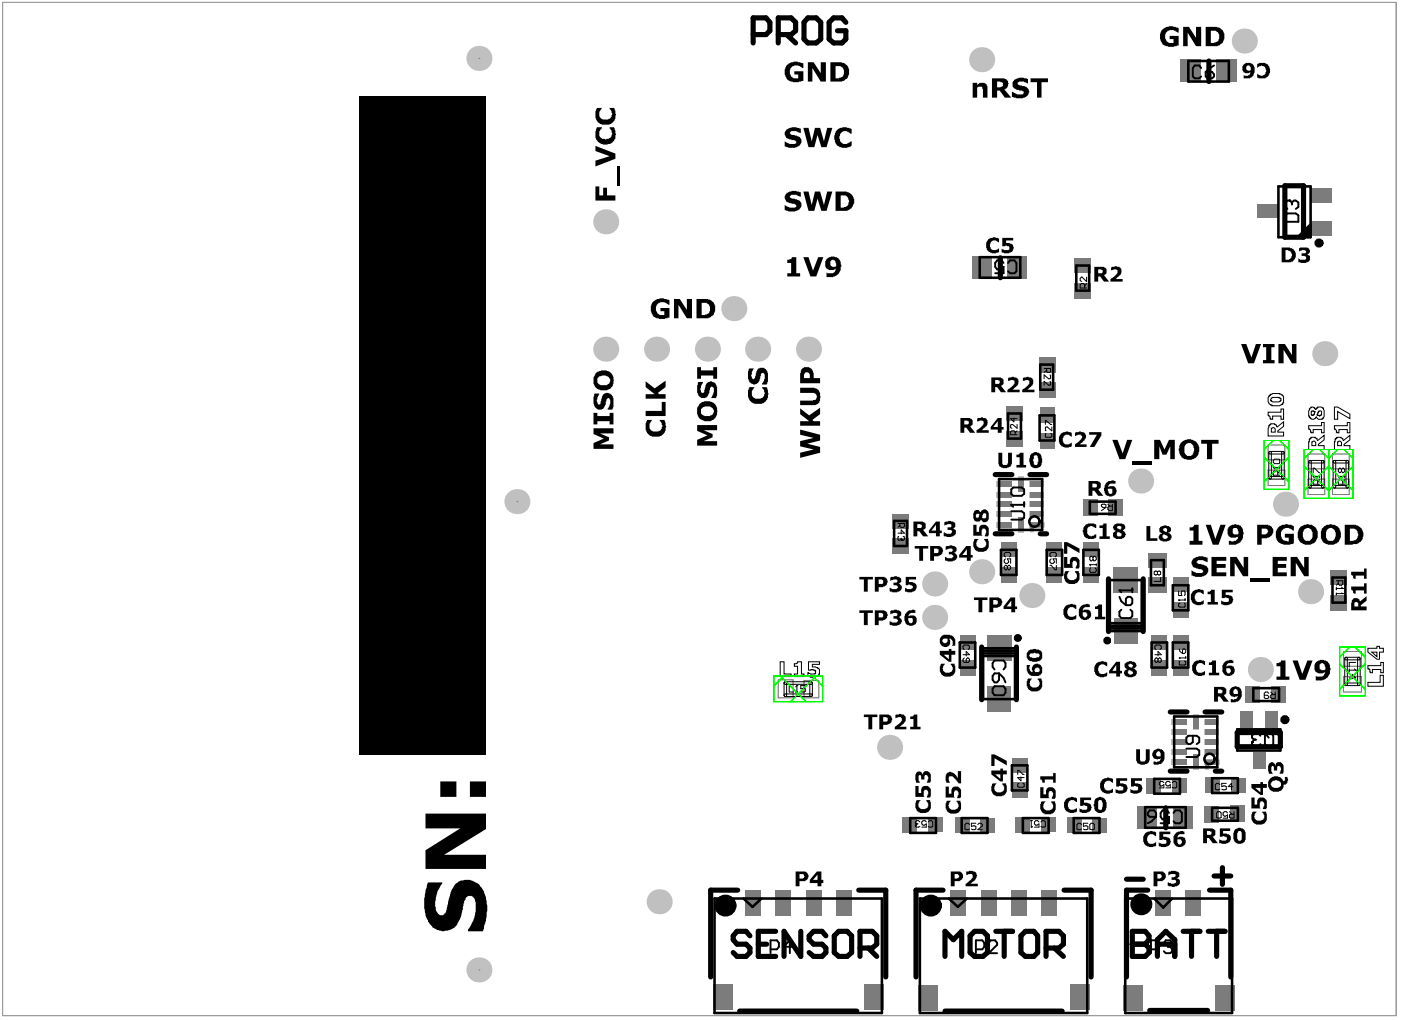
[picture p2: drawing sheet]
<svg xmlns="http://www.w3.org/2000/svg" width="92mm" height="67mm" viewBox="0 0 92 67" stroke-linecap="round" stroke-linejoin="round" font-family="sans-serif">
<g fill="#c0c0c0">
<path d="M79.2 49.9h1v.4h-.7v.3h-.3z"/>
<path d="M67.7 34.3h1v.4h-.8v.3h-.2z"/>
</g>
<path d="M86 29.8h1.1v1h-1.1zM88.3 42.8h1.2v1h-1.2zM88.3 44.5h1.2v1h-1.2z" fill="none" stroke="#c0c0c0" stroke-width=".07"/>
<g fill="#c0c0c0">
<path d="M82.3 49.4h.9v1.1h-.9z" fill-rule="evenodd"/>
<path d="M83.2 46.7h.8v1.1h-.8z" fill-rule="evenodd"/>
<path d="M81.5 46.7h.8v1.1h-.8z" fill-rule="evenodd"/>
<path d="M82.7 13.4h1.4v.9h-1.4z" fill-rule="evenodd"/>
<path d="M79.2 53h.9v1.1h-.9z" fill-rule="evenodd"/>
<path d="M79.2 49.9h.9v.4h-.9z" fill-rule="evenodd"/>
<path d="M79.2 49.2h.9v.4h-.9z" fill-rule="evenodd"/>
<path d="M78.4 49.6h.4v1h-.4z" fill-rule="evenodd"/>
<path d="M79.2 51.1h1v1h-1z" fill-rule="evenodd"/>
<path d="M79.2 48.6h.9v.3h-.9z" fill-rule="evenodd"/>
<path d="M79.2 47.9h.9v.4h-.9z" fill-rule="evenodd"/>
<path d="M79.2 47.3h.9v.3h-.9z" fill-rule="evenodd"/>
<path d="M78.4 46.9h.4v1h-.4z" fill-rule="evenodd"/>
<path d="M74.8 53h1.3v1.5h-1.3z" fill-rule="evenodd"/>
<path d="M75.3 51.1h1v1.1h-1z" fill-rule="evenodd"/>
<path d="M75.7 43.4h1v1h-1z" fill-rule="evenodd"/>
<path d="M75.5 36.3h1.2v1h-1.2z" fill-rule="evenodd"/>
<path d="M71.8 53.8h1v.9h-1z" fill-rule="evenodd"/>
<path d="M71.2 35.6h1v1h-1z" fill-rule="evenodd"/>
<path d="M71.2 37.3h1v1h-1z" fill-rule="evenodd"/>
<path d="M71.2 32.8h.9v1.1h-.9z" fill-rule="evenodd"/>
<path d="M72.9 32.8h.9v1.1h-.9z" fill-rule="evenodd"/>
<path d="M68.4 53.7h1v1h-1z" fill-rule="evenodd"/>
<path d="M68.8 35.6h1v1h-1z" fill-rule="evenodd"/>
<path d="M68.8 37.3h1v1h-1z" fill-rule="evenodd"/>
<path d="M67.6 34.3h1v.4h-1z" fill-rule="evenodd"/>
<path d="M67.6 33.6h1v.4h-1z" fill-rule="evenodd"/>
<path d="M67.6 33h1v.3h-1z" fill-rule="evenodd"/>
<path d="M67.6 32.3h1v.4h-1z" fill-rule="evenodd"/>
<path d="M67.6 31.7h1v.3h-1z" fill-rule="evenodd"/>
<path d="M68.3 26.8h1v1h-1z" fill-rule="evenodd"/>
<path d="M68.3 23.5h1v1h-1z" fill-rule="evenodd"/>
<path d="M64.4 53.8h1v.9h-1z" fill-rule="evenodd"/>
<path d="M65.8 35.6h1v1h-1z" fill-rule="evenodd"/>
<path d="M65.8 37.3h1v1h-1z" fill-rule="evenodd"/>
<path d="M65.5 32.3h1v.4h-1z" fill-rule="evenodd"/>
<path d="M65.5 33h1v.3h-1z" fill-rule="evenodd"/>
<path d="M65.5 33.6h1v.4h-1z" fill-rule="evenodd"/>
<path d="M65.5 34.3h1v.4h-1z" fill-rule="evenodd"/>
<path d="M65.5 31.7h1v.3h-1z" fill-rule="evenodd"/>
<path d="M61 53.7h1v1h-1z" fill-rule="evenodd"/>
<path d="M62.7 53.7h1v1h-1z" fill-rule="evenodd"/>
<path d="M59.3 53.7h1v1h-1z" fill-rule="evenodd"/>
<path d="M58.6 33.8h1.1v.9h-1.1z" fill-rule="evenodd"/>
</g>
<g fill="#c0c0c0">
<circle cx="82.8" cy="44" r=".82"/>
<circle cx="81.8" cy="2.7" r=".82"/>
<circle cx="48.2" cy="20.3" r=".82"/>
<circle cx="86.1" cy="38.9" r=".82"/>
</g>
<path d="M86 31.5h1.1v1h-1.1z" fill="none" stroke="#c0c0c0" stroke-width=".07"/>
<g fill="#c0c0c0">
<path d="M81.9 45.1h.9v1.1h-.9z" fill-rule="evenodd"/>
<path d="M77.9 58.5h1v1.6h-1z" fill-rule="evenodd"/>
<path d="M77.6 3.9h1.3v1.5h-1.3z" fill-rule="evenodd"/>
<path d="M75.9 58.5h1.1v1.6h-1.1z" fill-rule="evenodd"/>
<path d="M75.7 41.7h1v1h-1z" fill-rule="evenodd"/>
<path d="M75.5 38h1.2v1h-1.2z" fill-rule="evenodd"/>
<path d="M68.5 58.5h1v1.7h-1z" fill-rule="evenodd"/>
<path d="M68.3 28.4h1v1.1h-1z" fill-rule="evenodd"/>
<path d="M68.3 25.1h1v1h-1z" fill-rule="evenodd"/>
<path d="M64.5 58.5h1v1.7h-1z" fill-rule="evenodd"/>
<path d="M64.9 41.8h1.6v1.6h-1.6z" fill-rule="evenodd"/>
<path d="M64.9 45.1h1.6v1.7h-1.6z" fill-rule="evenodd"/>
<path d="M62.4 58.5h1.1v1.6h-1.1z" fill-rule="evenodd"/>
<path d="M58.6 35.4h1.1v1h-1.1z" fill-rule="evenodd"/>
<path d="M55 58.5h1v1.6h-1z" fill-rule="evenodd"/>
<path d="M51 58.5h1v1.7h-1z" fill-rule="evenodd"/>
</g>
<circle cx="58.5" cy="49.1" r=".82" fill="#c0c0c0"/>
<path d="M51.1 44.7h1v1.2h-1z" fill="none" stroke="#c0c0c0" stroke-width=".07"/>
<g fill="#c0c0c0">
<path d="M48.9 58.5h1.1v1.6h-1.1z" fill-rule="evenodd"/>
<path d="M87.4 39.1h1.1v1h-1.1z" fill-rule="evenodd"/>
<path d="M87.4 37.4h1.1v1h-1.1z" fill-rule="evenodd"/>
</g>
<path d="M87.6 29.8h1.1v1h-1.1z" fill="none" stroke="#c0c0c0" stroke-width=".07"/>
<g fill="#c0c0c0">
<circle cx="87.1" cy="23.2" r=".82"/>
<circle cx="84.5" cy="33.1" r=".82"/>
</g>
<g fill="#c0c0c0">
<path d="M86.1 12.4h1.4v.9h-1.4z" fill-rule="evenodd"/>
<path d="M80.8 53h1v1h-1z" fill-rule="evenodd"/>
<path d="M77.1 53h1.3v1.5h-1.3z" fill-rule="evenodd"/>
<path d="M77 49.2h1v.4h-1z" fill-rule="evenodd"/>
<path d="M77 49.9h1v.4h-1z" fill-rule="evenodd"/>
<path d="M80.9 51.1h1v1h-1z" fill-rule="evenodd"/>
<path d="M77 51.1h1v1h-1z" fill-rule="evenodd"/>
<path d="M77 47.3h1v.3h-1z" fill-rule="evenodd"/>
<path d="M77 47.9h1v.4h-1z" fill-rule="evenodd"/>
<path d="M77 48.6h1v.3h-1z" fill-rule="evenodd"/>
<path d="M77.1 43.4h1v1h-1z" fill-rule="evenodd"/>
<path d="M77.1 39.6h1v1h-1z" fill-rule="evenodd"/>
</g>
<path d="M83.3 29.2h1.1v1h-1.1zM83.3 30.9h1.1v1h-1.1z" fill="none" stroke="#c0c0c0" stroke-width=".07"/>
<g fill="#c0c0c0">
<path d="M70.1 53.7h1v1h-1z" fill-rule="evenodd"/>
<path d="M66.7 53.7h1v1h-1z" fill-rule="evenodd"/>
<path d="M66.5 49.8h1v1h-1z" fill-rule="evenodd"/>
<path d="M63.1 43.4h1v1h-1z" fill-rule="evenodd"/>
<path d="M66.9 34h.4v1h-.4z" fill-rule="evenodd"/>
<path d="M66.1 26.7h1.1v1h-1.1z" fill-rule="evenodd"/>
<path d="M63.9 16.9h1.3v1.4h-1.3z" fill-rule="evenodd"/>
<path d="M66.2 16.9h1.3v1.4h-1.3z" fill-rule="evenodd"/>
<path d="M70.6 16.9h1.1v1h-1.1z" fill-rule="evenodd"/>
</g>
<g fill="#c0c0c0">
<circle cx="61.4" cy="40.6" r=".82"/>
<circle cx="64.5" cy="37.6" r=".82"/>
<circle cx="64.5" cy="3.9" r=".82"/>
<circle cx="46.5" cy="22.9" r=".82"/>
<circle cx="49.8" cy="22.9" r=".82"/>
<circle cx="53.1" cy="22.9" r=".82"/>
<circle cx="39.8" cy="22.9" r=".82"/>
<circle cx="43.2" cy="22.9" r=".82"/>
</g>
<path d="M87.6 31.5h1.1v1h-1.1z" fill="none" stroke="#c0c0c0" stroke-width=".07"/>
<g fill="#c0c0c0">
<path d="M86.1 14.5h1.4v1h-1.4z" fill-rule="evenodd"/>
<path d="M73.8 64.7h1.3v1.7h-1.3z" fill-rule="evenodd"/>
<path d="M79.8 64.8h1.3v1.6h-1.3z" fill-rule="evenodd"/>
<path d="M83.6 45.1h.9v1.1h-.9z" fill-rule="evenodd"/>
<path d="M77.1 41.7h1v1h-1z" fill-rule="evenodd"/>
<path d="M77.1 38h1v.9h-1z" fill-rule="evenodd"/>
<path d="M73.2 40.6h1.6v1.7h-1.6z" fill-rule="evenodd"/>
<path d="M73.2 37.3h1.6v1.7h-1.6z" fill-rule="evenodd"/>
<path d="M79.9 3.9h1.4v1.5h-1.4z" fill-rule="evenodd"/>
<path d="M60.3 64.7h1.3v1.7h-1.3z" fill-rule="evenodd"/>
<path d="M70.3 64.7h1.3v1.7h-1.3z" fill-rule="evenodd"/>
<path d="M66.5 51.4h1v1.1h-1z" fill-rule="evenodd"/>
<path d="M66.5 58.5h1v1.7h-1z" fill-rule="evenodd"/>
<path d="M63.1 41.7h1v1h-1z" fill-rule="evenodd"/>
<path d="M66.9 31.3h.4v1h-.4z" fill-rule="evenodd"/>
<path d="M66.1 28.3h1.1v1h-1.1z" fill-rule="evenodd"/>
<path d="M70.6 18.6h1.1v1h-1.1z" fill-rule="evenodd"/>
<path d="M46.8 64.7h1.3v1.7h-1.3z" fill-rule="evenodd"/>
<path d="M56.8 64.7h1.3v1.7h-1.3z" fill-rule="evenodd"/>
<path d="M53 58.5h1v1.7h-1z" fill-rule="evenodd"/>
</g>
<g fill="#c0c0c0">
<circle cx="75" cy="31.6" r=".82"/>
<circle cx="61.4" cy="38.4" r=".82"/>
<circle cx="67.8" cy="39.1" r=".82"/>
</g>
<path d="M52.8 44.7h1v1.2h-1z" fill="none" stroke="#c0c0c0" stroke-width=".07"/>
<g fill="#c0c0c0">
<circle cx="43.3" cy="59.3" r=".82"/>
<circle cx="39.8" cy="14.6" r=".82"/>
<circle cx="34" cy="33" r=".82"/>
<circle cx="31.5" cy="63.7" r=".82"/>
<circle cx="31.5" cy="3.8" r=".82"/>
</g>
<g fill="none" stroke="#0f0" stroke-width=".07">
<path d="M83.1 28.9h1.6v3.3h-1.6zM83.1 30l1.6 1.7M83.7 28.9l-.6 .6M84.1 28.9l.6 .6M84.7 30l-1.6 1.7M85.7 29.5h3.2v3.3h-3.2zM85.7 30.6l1.6 1.6 1.6-1.6M85.7 32.2l1.6-1.6 1.6 1.6M86.3 29.5l-.6 .6M86.7 29.5l.6 .6 .6-.6M87.3 29.5v3.3M88.3 29.5l.6 .6"/>
<path d="M50.9 44.4h3.2v1.7h-3.2zM51.3 44.4l1.7 1.7M51.5 44.4l-.6 .7M53.4 44.4l.7 .7M53.6 44.4l-1.6 1.7M88 42.5h1.7v3.2h-1.7zM88 43.6l1.7 1.7M88.7 42.5l-.7 .7M89.1 42.5l.6 .7M89.7 43.6l-1.7 1.7"/>
</g>
<path d="M.2 .2h91.6v66.5h-91.6z" fill="none" stroke="#9c9c9c" stroke-width=".07"/>
<g fill="#7c7c7c">
<path d="M79.2 49.9h.8v.4h-.5v.1h-.3z"/>
<path d="M67.7 34.3h.8v.4h-.6v.1h-.2z"/>
</g>
<g fill="#7c7c7c">
<path d="M78.4 49.6h.4v.8h-.4z" fill-rule="evenodd"/>
<path d="M79.2 49.2h.8v.4h-.8z" fill-rule="evenodd"/>
<path d="M78.4 47.1h.4v.8h-.4z" fill-rule="evenodd"/>
<path d="M79.2 48.6h.8v.3h-.8z" fill-rule="evenodd"/>
<path d="M79.2 47.9h.8v.4h-.8z" fill-rule="evenodd"/>
<path d="M79.2 47.3h.8v.3h-.8z" fill-rule="evenodd"/>
<path d="M67.7 33.6h.8v.4h-.8z" fill-rule="evenodd"/>
<path d="M67.7 33h.8v.3h-.8z" fill-rule="evenodd"/>
<path d="M67.7 32.3h.8v.4h-.8z" fill-rule="evenodd"/>
<path d="M67.7 31.7h.8v.3h-.8z" fill-rule="evenodd"/>
<path d="M66.9 34h.4v.8h-.4z" fill-rule="evenodd"/>
<path d="M65.7 34.3h.8v.4h-.8z" fill-rule="evenodd"/>
<path d="M65.7 33.6h.8v.4h-.8z" fill-rule="evenodd"/>
<path d="M65.7 33h.8v.3h-.8z" fill-rule="evenodd"/>
<path d="M65.7 32.3h.8v.4h-.8z" fill-rule="evenodd"/>
<path d="M65.7 31.7h.8v.3h-.8z" fill-rule="evenodd"/>
<path d="M66.9 31.5h.4v.8h-.4z" fill-rule="evenodd"/>
<path d="M77.2 49.9h.8v.4h-.8z" fill-rule="evenodd"/>
<path d="M77.2 49.2h.8v.4h-.8z" fill-rule="evenodd"/>
<path d="M77.2 48.6h.8v.3h-.8z" fill-rule="evenodd"/>
<path d="M77.2 47.9h.8v.4h-.8z" fill-rule="evenodd"/>
<path d="M77.2 47.3h.8v.3h-.8z" fill-rule="evenodd"/>
</g>
<path d="M86 29.8h1.1v1h-1.1zM88.3 42.8h1.2v1h-1.2zM88.3 44.5h1.2v1h-1.2z" fill="none" stroke="#7c7c7c" stroke-width=".07"/>
<g fill="#7c7c7c">
<path d="M82.3 49.4h.9v1.1h-.9z" fill-rule="evenodd"/>
<path d="M83.2 46.7h.8v1.1h-.8z" fill-rule="evenodd"/>
<path d="M81.5 46.7h.8v1.1h-.8z" fill-rule="evenodd"/>
<path d="M82.7 13.4h1.4v.9h-1.4z" fill-rule="evenodd"/>
<path d="M79.2 53h.9v1.1h-.9z" fill-rule="evenodd"/>
<path d="M79.2 51.1h1v1h-1z" fill-rule="evenodd"/>
<path d="M74.8 53h1.3v1.5h-1.3z" fill-rule="evenodd"/>
<path d="M75.3 51.1h1v1.1h-1z" fill-rule="evenodd"/>
<path d="M75.7 43.4h1v1h-1z" fill-rule="evenodd"/>
<path d="M75.5 36.3h1.2v1h-1.2z" fill-rule="evenodd"/>
<path d="M71.8 53.8h1v.9h-1z" fill-rule="evenodd"/>
<path d="M71.2 35.6h1v1h-1z" fill-rule="evenodd"/>
<path d="M71.2 37.3h1v1h-1z" fill-rule="evenodd"/>
<path d="M71.2 32.8h.9v1.1h-.9z" fill-rule="evenodd"/>
<path d="M72.9 32.8h.9v1.1h-.9z" fill-rule="evenodd"/>
<path d="M68.4 53.7h1v1h-1z" fill-rule="evenodd"/>
<path d="M68.8 35.6h1v1h-1z" fill-rule="evenodd"/>
<path d="M68.8 37.3h1v1h-1z" fill-rule="evenodd"/>
<path d="M68.3 26.8h1v1h-1z" fill-rule="evenodd"/>
<path d="M68.3 23.5h1v1h-1z" fill-rule="evenodd"/>
<path d="M64.4 53.8h1v.9h-1z" fill-rule="evenodd"/>
<path d="M65.8 35.6h1v1h-1z" fill-rule="evenodd"/>
<path d="M65.8 37.3h1v1h-1z" fill-rule="evenodd"/>
<path d="M61 53.7h1v1h-1z" fill-rule="evenodd"/>
<path d="M62.7 53.7h1v1h-1z" fill-rule="evenodd"/>
<path d="M59.3 53.7h1v1h-1z" fill-rule="evenodd"/>
<path d="M58.6 33.8h1.1v.9h-1.1z" fill-rule="evenodd"/>
</g>
<path d="M86 31.5h1.1v1h-1.1z" fill="none" stroke="#7c7c7c" stroke-width=".07"/>
<g fill="#7c7c7c">
<path d="M81.9 45.1h.9v1.1h-.9z" fill-rule="evenodd"/>
<path d="M77.9 58.5h1v1.6h-1z" fill-rule="evenodd"/>
<path d="M77.6 3.9h1.3v1.5h-1.3z" fill-rule="evenodd"/>
<path d="M75.9 58.5h1.1v1.6h-1.1z" fill-rule="evenodd"/>
<path d="M75.7 41.7h1v1h-1z" fill-rule="evenodd"/>
<path d="M75.5 38h1.2v1h-1.2z" fill-rule="evenodd"/>
<path d="M68.5 58.5h1v1.7h-1z" fill-rule="evenodd"/>
<path d="M68.3 28.4h1v1.1h-1z" fill-rule="evenodd"/>
<path d="M68.3 25.1h1v1h-1z" fill-rule="evenodd"/>
<path d="M64.5 58.5h1v1.7h-1z" fill-rule="evenodd"/>
<path d="M64.9 41.8h1.6v1.6h-1.6z" fill-rule="evenodd"/>
<path d="M64.9 45.1h1.6v1.7h-1.6z" fill-rule="evenodd"/>
<path d="M62.4 58.5h1.1v1.6h-1.1z" fill-rule="evenodd"/>
<path d="M58.6 35.4h1.1v1h-1.1z" fill-rule="evenodd"/>
<path d="M55 58.5h1v1.6h-1z" fill-rule="evenodd"/>
<path d="M51 58.5h1v1.7h-1z" fill-rule="evenodd"/>
</g>
<path d="M51.1 44.7h1v1.2h-1z" fill="none" stroke="#7c7c7c" stroke-width=".07"/>
<g fill="#7c7c7c">
<path d="M48.9 58.5h1.1v1.6h-1.1z" fill-rule="evenodd"/>
<path d="M87.4 39.1h1.1v1h-1.1z" fill-rule="evenodd"/>
<path d="M87.4 37.4h1.1v1h-1.1z" fill-rule="evenodd"/>
</g>
<path d="M87.6 29.8h1.1v1h-1.1z" fill="none" stroke="#7c7c7c" stroke-width=".07"/>
<g fill="#7c7c7c">
<path d="M86.1 12.4h1.4v.9h-1.4z" fill-rule="evenodd"/>
<path d="M80.8 53h1v1h-1z" fill-rule="evenodd"/>
<path d="M77.1 53h1.3v1.5h-1.3z" fill-rule="evenodd"/>
<path d="M80.9 51.1h1v1h-1z" fill-rule="evenodd"/>
<path d="M77 51.1h1v1h-1z" fill-rule="evenodd"/>
<path d="M77.1 43.4h1v1h-1z" fill-rule="evenodd"/>
<path d="M77.1 39.6h1v1h-1z" fill-rule="evenodd"/>
</g>
<path d="M83.3 29.2h1.1v1h-1.1zM83.3 30.9h1.1v1h-1.1z" fill="none" stroke="#7c7c7c" stroke-width=".07"/>
<g fill="#7c7c7c">
<path d="M70.1 53.7h1v1h-1z" fill-rule="evenodd"/>
<path d="M66.7 53.7h1v1h-1z" fill-rule="evenodd"/>
<path d="M66.5 49.8h1v1h-1z" fill-rule="evenodd"/>
<path d="M63.1 43.4h1v1h-1z" fill-rule="evenodd"/>
<path d="M66.1 26.7h1.1v1h-1.1z" fill-rule="evenodd"/>
<path d="M63.9 16.9h1.3v1.4h-1.3z" fill-rule="evenodd"/>
<path d="M66.2 16.9h1.3v1.4h-1.3z" fill-rule="evenodd"/>
<path d="M70.6 16.9h1.1v1h-1.1z" fill-rule="evenodd"/>
</g>
<path d="M87.6 31.5h1.1v1h-1.1z" fill="none" stroke="#7c7c7c" stroke-width=".07"/>
<g fill="#7c7c7c">
<path d="M86.1 14.5h1.4v1h-1.4z" fill-rule="evenodd"/>
<path d="M73.8 64.7h1.3v1.7h-1.3z" fill-rule="evenodd"/>
<path d="M79.8 64.8h1.3v1.6h-1.3z" fill-rule="evenodd"/>
<path d="M83.6 45.1h.9v1.1h-.9z" fill-rule="evenodd"/>
<path d="M77.1 41.7h1v1h-1z" fill-rule="evenodd"/>
<path d="M77.1 38h1v.9h-1z" fill-rule="evenodd"/>
<path d="M73.2 40.6h1.6v1.7h-1.6z" fill-rule="evenodd"/>
<path d="M73.2 37.3h1.6v1.7h-1.6z" fill-rule="evenodd"/>
<path d="M79.9 3.9h1.4v1.5h-1.4z" fill-rule="evenodd"/>
<path d="M60.3 64.7h1.3v1.7h-1.3z" fill-rule="evenodd"/>
<path d="M70.3 64.7h1.3v1.7h-1.3z" fill-rule="evenodd"/>
<path d="M66.5 51.4h1v1.1h-1z" fill-rule="evenodd"/>
<path d="M66.5 58.5h1v1.7h-1z" fill-rule="evenodd"/>
<path d="M63.1 41.7h1v1h-1z" fill-rule="evenodd"/>
<path d="M66.1 28.3h1.1v1h-1.1z" fill-rule="evenodd"/>
<path d="M70.6 18.6h1.1v1h-1.1z" fill-rule="evenodd"/>
<path d="M46.8 64.7h1.3v1.7h-1.3z" fill-rule="evenodd"/>
<path d="M56.8 64.7h1.3v1.7h-1.3z" fill-rule="evenodd"/>
<path d="M53 58.5h1v1.7h-1z" fill-rule="evenodd"/>
</g>
<path d="M31.5 3.8h.1M34 33h.1M52.8 44.7h1v1.2h-1zM31.5 63.7h.1" fill="none" stroke="#7c7c7c" stroke-width=".07"/>
<g fill="none" stroke="#0f0" stroke-width=".07">
<path d="M83.1 28.9h1.6v3.3h-1.6zM83.1 30l1.6 1.7M83.7 28.9l-.6 .6M84.1 28.9l.6 .6M84.7 30l-1.6 1.7M85.7 29.5h3.2v3.3h-3.2zM85.7 30.6l1.6 1.6 1.6-1.6M85.7 32.2l1.6-1.6 1.6 1.6M86.3 29.5l-.6 .6M86.7 29.5l.6 .6 .6-.6M87.3 29.5v3.3M88.3 29.5l.6 .6"/>
<path d="M50.9 44.4h3.2v1.7h-3.2zM51.3 44.4l1.7 1.7M51.5 44.4l-.6 .7M53.4 44.4l.7 .7M53.6 44.4l-1.6 1.7M88 42.5h1.7v3.2h-1.7zM88 43.6l1.7 1.7M88.7 42.5l-.7 .7M89.1 42.5l.6 .7M89.7 43.6l-1.7 1.7"/>
</g>
<g fill="none" stroke="#000" stroke-width=".34">
<path d="M49.5 2.3h.8l.3-.3v-.5l-.3-.3h-.8v1.6M51.1 2.3h.9l.3-.3v-.5l-.3-.3h-.9v1.6M51.7 2.3l.6 .5M53.1 1.2h.5l.3 .3v1.1l-.3 .2h-.5l-.3-.2v-1.1zM55.6 1.5l-.3-.3h-.5l-.3 .3v1.1l.3 .2h.5l.3-.2v-.6h-.6M65.7 16.9v1.4M79.5 4v1.4M84.4 12.2h1.3v3.4h-1.3zM65.4 35.1h1.1M65.4 31.2h1.1M67.7 31.2h1.1M68.4 35.1h.4"/>
<path d="M72.9 38v3.5M75.1 38v3.5M48.5 58.5h-1.8v5.7M56.4 58.5h1.8v5.7M62 58.5h-1.8v5.7M64.5 42.5v3.5M66.8 42.5v3.5M69.9 58.5h1.8v5.7M74 57.8h1.1M75.4 58.5h-1.4v5.7M76.6 53.1v1.3M76.9 50.7h1.1"/>
<path d="M76.9 46.8h1.1M79.2 46.8h1.1M79.5 58.5h1.4v5.7M79.8 57.6h1.1M79.9 50.7h.4M80.3 57v1.1M81.3 48.1h2.8v1h-2.8zM48.6 66.4h7.7M49.3 61.5l-.3-.3h-.6l-.2 .3v.3l.2 .2h.6l.3 .3v.3l-.3 .2h-.6l-.2-.2M49.8 62h.6M51 61.2h-1.2v1.6h1.2M52.6 61.2v1.6l-1.1-1.6v1.6"/>
<path d="M54.3 61.5l-.3-.3h-.5l-.3 .3v.3l.3 .2h.5l.3 .3v.3l-.3 .2h-.5l-.3-.2M54.8 61.5l.3-.3h.6l.3 .3v1.1l-.3 .2h-.6l-.3-.2zM56.5 62.3h.8l.3-.3v-.5l-.3-.3h-.8v1.6M57.1 62.3l.5 .5M62.1 66.4h7.7M62.1 62.8v-1.6l.6 .6 .5-.6v1.6M63.8 61.5l.3-.3h.5l.3 .3v1.1l-.3 .2h-.5l-.3-.2zM65.4 61.2h1.1M66 61.2v1.6M67.1 61.5l.3-.3h.5l.3 .3v1.1l-.3 .2h-.5l-.3-.2zM68.7 62.3h.9l.3-.3v-.5l-.3-.3h-.9v1.6M69.3 62.3l.6 .5"/>
<path d="M74.4 61.2h.9l.2 .3v.3l-.2 .2 .2 .3v.3l-.2 .2h-.9zM74.4 62h.9M75.6 66.4h3.8M76.1 62h1.1M76.1 62.8v-1l.5-.6 .6 .6v1M77.8 61.2h1.1M78.3 61.2v1.6M79.4 61.2h1.1M80 61.2v1.6"/>
</g>
<path d="M23.6 6.3h8.3v43.3h-8.3z" fill-rule="evenodd" fill="#000"/>
<g fill="#000">
<path d="M39.1 9.6l1.3 .5v.3l-1.3 .5v-.3l1-.3-1-.4zM39.1 12.2h.3v.6h.2v-.5h.3v.5h.5v.4h-1.3zM39.2 8.4h.4a.41 .41 0 0 0 .1 .7 .41 .41 0 0 0 .5-.5l-.1-.2h.3l.1 .4-.1 .2a.69 .69 0 0 1-.9 .4 .69 .69 0 0 1-.3-1zM39.2 7.1h.4a.43 .43 0 0 0-.2 .4 .43 .43 0 0 0 .3 .4 .41 .41 0 0 0 .5-.2 .41 .41 0 0 0-.1-.6h.3v.3a.68 .68 0 0 1-.8 .8 .68 .68 0 0 1-.4-1.1zM40.6 10.9h.1v1.3h-.1zM51.7 17.1l.3-.1v-.1h.3v1.1h.3v.2h-.9v-.2h.3v-.7h-.3zM51.7 12.7h.1a.88 .88 0 0 1 .8-.1v.3h-.1a.35 .35 0 0 0-.6 .1l.3 .1a.44 .44 0 0 1 .4 .2 .44 .44 0 0 1-.1 .5l-.3 .1h-.4l-.2-.1v-.3a.57 .57 0 0 0 .7 .1l-.1-.2a.47 .47 0 0 1-.6-.6zM51.7 8.5h.1a.88 .88 0 0 1 .8-.1v.3h-.1a.35 .35 0 0 0-.6 .1l.3 .1a.44 .44 0 0 1 .4 .2 .44 .44 0 0 1-.1 .5l-.3 .1h-.4l-.2-.1v-.3a.57 .57 0 0 0 .7 .1l-.1-.2a.47 .47 0 0 1-.6-.5zM51.7 4.3a.89 .89 0 0 1 1.1-.1v.3h-.1a.44 .44 0 0 0-.8 .1 .44 .44 0 0 0 .6 .5v-.2h-.3v-.2h.6v.6l-.5 .1a.71 .71 0 0 1-.6-1.1zM52.8 16.9h.3l.3 .9 .4-.9h.3l-.5 1.3h-.3zM53.1 4.1h.4l.4 .7v-.7h.4v1.3h-.4l-.5-.9v.9h-.3zM52.8 12.6h.3l.2 .9 .3-.9h.3l.3 .9 .2-.9h.3l-.4 1.3h-.3l-.3-.8-.2 .8h-.4z"/>
<path d="M52.8 8.4h.3l.2 .9 .3-.9h.3l.3 .9 .2-.9h.3l-.4 1.3h-.3l-.3-.8-.2 .8h-.4zM55 8.5a.81 .81 0 0 1 1 0l-.1 .3a.42 .42 0 0 0-.7 .1 .42 .42 0 0 0 .5 .6l.3-.2-.1 .3-.4 .1a.7 .7 0 0 1-.6-.4 .7 .7 0 0 1 .1-.8zM63.9 5.4h.3v.2a.38 .38 0 0 1 .4-.1 .38 .38 0 0 1 .3 .3v.6h-.3v-.5a.23 .23 0 0 0-.4-.2v.7h-.3zM64.9 15.7a.66 .66 0 0 1 .8 0v.2a.33 .33 0 0 0-.5-.1 .33 .33 0 0 0-.1 .5 .33 .33 0 0 0 .4 .1l.2-.1v.3h-.1a.56 .56 0 0 1-.7-.2 .56 .56 0 0 1 0-.7zM65.9 15.6h.7v.2h-.5v.2a.36 .36 0 0 1 .5 .2 .36 .36 0 0 1-.4 .4h-.3v-.2a.27 .27 0 0 0 .3 .1 .27 .27 0 0 0 .1-.3l-.1-.1-.3 .1zM66.6 5.3a.93 .93 0 0 1 1-.1v.3l-.2-.1a.39 .39 0 0 0-.5 .1l.1 .1a.47 .47 0 0 1 .6 .6 .84 .84 0 0 1-1.1 .2v-.4l.2 .1a.46 .46 0 0 0 .6 0l-.3-.2a.38 .38 0 0 1-.4-.2 .38 .38 0 0 1 0-.4zM67.7 5.1h1.2v.3h-.4v1h-.3v-1h-.5zM73 17.6l.1-.1a.49 .49 0 0 1 .6 .3v.2l-.4 .3h.5v.2h-.8v-.2a.47 .47 0 0 0 .4-.6h-.2l-.2 .1zM76.3 2h.1a.89 .89 0 0 1 1.1-.1v.2h-.1a.44 .44 0 0 0-.8 .1 .44 .44 0 0 0 .5 .6v-.2h-.2v-.2h.6v.6l-.5 .1a.71 .71 0 0 1-.7-1.1zM77.8 1.8h.3l.5 .7v-.7h.3v1.2h-.3l-.5-.9v.9h-.3zM82.6 4.2h.2a.51 .51 0 0 1 .6 .5 .51 .51 0 0 1-.8 .4v-.2a.33 .33 0 0 0 .6-.1 .33 .33 0 0 0-.4-.5l-.2 .2zM85.4 16.3h.1a.42 .42 0 0 1 .6 .2l-.2 .2a.29 .29 0 0 1 .2 .4 .29 .29 0 0 1-.4 .2l-.4-.1 .1-.2a.27 .27 0 0 0 .3 .1 .27 .27 0 0 0 .1-.2l-.3-.1v-.2h.2a.11 .11 0 0 0 .1-.1 .11 .11 0 0 0-.1-.1l-.3 .1z"/>
<path d="M39 25.9h.4h-.1a.41 .41 0 0 0 .1 .7l.1-.2a.44 .44 0 0 1 .6-.5 .81 .81 0 0 1 .2 .9l-.1 .1h-.3v-.1a.42 .42 0 0 0 0-.6l-.1 .2a.42 .42 0 0 1-.4 .5 .42 .42 0 0 1-.4-.5zM39 28.1h1.3v.4h-.9l.6 .2v.2l-.6 .3h.9v.3h-1.3v-.4l.7-.3-.7-.3zM39 27.1h.3v.2h.8v-.2h.2v.8h-.2v-.2h-.8v.2h-.3zM42.4 27h1.1v-.6h.2v.9h-1.3zM42.4 25.1l.6 .4 .7-.5v.4l-.5 .4 .1 .1h.4v.3h-1.3v-.3h.6l-.6-.5zM42.5 27.6h.4a.43 .43 0 0 0-.2 .4 .43 .43 0 0 0 .3 .4 .41 .41 0 0 0 .5-.2 .41 .41 0 0 0-.1-.6h.3v.3a.68 .68 0 0 1-.8 .8 .68 .68 0 0 1-.4-1.1zM42.9 19.9a.89 .89 0 0 1 1.1-.2v.3h-.1a.44 .44 0 0 0-.8 .1 .44 .44 0 0 0 .6 .6v-.2h-.3v-.3h.6v.7l-.5 .1a.71 .71 0 0 1-.6-1.1zM44.3 19.6h.4l.4 .8v-.8h.4v1.3h-.4l-.5-.9v.9h-.3zM45.9 25.1h.3v.1a.4 .4 0 0 0 0 .6l.1-.2a.43 .43 0 0 1 .2-.4 .43 .43 0 0 1 .5-.1 1.06 1.06 0 0 1 0 1.1l-.3-.1a.51 .51 0 0 0 .1-.7l-.2 .2a.42 .42 0 0 1-.4 .6 .42 .42 0 0 1-.4-.6zM45.8 27.9h1.3v.4h-.9l.6 .2v.2l-.6 .3h.9v.3h-1.3v-.4l.7-.3-.7-.3zM45.8 24.1h.3v.2h.8v-.2h.2v.8h-.2v-.2h-.8v.2h-.3zM49.2 24.3l.3-.1v.1a.37 .37 0 0 0 0 .6l.2-.2a.47 .47 0 0 1 .5-.5 .94 .94 0 0 1 .2 1.1l-.3-.1a.51 .51 0 0 0 0-.7h-.1v.2a.42 .42 0 0 1-.4 .6 .42 .42 0 0 1-.4-.5z"/>
<path d="M49.2 25.4h.4a.43 .43 0 0 0-.2 .5 .43 .43 0 0 0 .3 .3 .41 .41 0 0 0 .5-.2 .41 .41 0 0 0-.1-.5l.3-.1 .1 .4a.68 .68 0 0 1-.9 .7 .68 .68 0 0 1-.4-1zM52.6 28.2l1.3 .4v.3l-.8 .3 .8 .2v.4l-1.3 .3v-.3l.9-.3-.9-.2v-.3l.9-.2-.9-.2zM52.6 25.5h.8a.57 .57 0 0 1 .5 .6 .57 .57 0 0 1-.5 .5h-.8v-.3h.8a.26 .26 0 0 0 .3-.3 .26 .26 0 0 0-.3-.2h-.8zM52.6 26.8l.6 .5 .7-.5v.4l-.5 .4 .1 .1h.4v.3h-1.3v-.3h.6l-.6-.5zM56.5 37.9h.9v.2h-.4v.8h-.2v-.8h-.3zM58.5 38l.1-.1a.4 .4 0 0 1 .6 .3l-.1 .2a.29 .29 0 0 1 .1 .3 .29 .29 0 0 1-.4 .2h-.3v-.3a.35 .35 0 0 0 .5-.1h-.3v-.2a.15 .15 0 0 0 .2 0 .15 .15 0 0 0 0-.3 .15 .15 0 0 0-.2 .1l-.2 .1zM59.5 37.9h.7v.2h-.5v.1a.34 .34 0 0 1 .5 .2 .34 .34 0 0 1-.2 .5h-.5v-.3a.3 .3 0 0 0 .5-.1l-.2-.1-.3 .1zM60.1 35.9h.9v.1h-.3v.9h-.3v-.9h-.3zM62.1 34.3h.2a.3 .3 0 0 1 .4 0 .3 .3 0 0 1 0 .4h-.1a.26 .26 0 0 1 .2 .3 .26 .26 0 0 1-.3 .2h-.4v-.2a.3 .3 0 0 0 .5-.1l-.3-.1v-.1a.15 .15 0 0 0 .2-.1 .15 .15 0 0 0-.1-.2 .15 .15 0 0 0-.2 .1h-.1zM62.1 35.9h.2a.4 .4 0 0 1 .6 .3l-.2 .1a.29 .29 0 0 1 .2 .4 .29 .29 0 0 1-.4 .2h-.4v-.3a.35 .35 0 0 0 .6-.1l-.3-.1v-.1a.15 .15 0 0 0 .2-.1 .15 .15 0 0 0-.1-.2 .15 .15 0 0 0-.2 .1h-.2zM64 34.5h.2v.4h.1a.36 .36 0 0 1 .4-.4 .36 .36 0 0 1 .3 .5l-.1 .2h-.2a.3 .3 0 0 0-.1-.5l-.1 .1 .1 .4h-.6zM64 39.3h.9v.1h-.3v.8h-.3v-.8h-.3z"/>
<path d="M64.2 27.5h.1a.49 .49 0 0 1 .6 .3v.2l-.4 .3h.5v.1h-.8v-.2a.47 .47 0 0 0 .4-.5l-.2-.1-.2 .1zM64 35.5l.3-.1v.1a.32 .32 0 0 0 .1 .5 .32 .32 0 0 0 .4-.4l-.1-.2h.2l.1 .2a.53 .53 0 0 1-.6 .7 .53 .53 0 0 1-.4-.8zM65.6 29.8h.3v.6a.19 .19 0 0 0 .2 .2 .19 .19 0 0 0 .2-.2v-.6h.2v.6a.45 .45 0 0 1-.4 .4 .45 .45 0 0 1-.5-.4zM66.3 24.8a.49 .49 0 0 1 .7 .3l-.1 .2-.4 .3h.5v.2h-.8l.1-.2a.47 .47 0 0 0 .3-.6h-.2l-.1 .1zM66.8 29.9l.2-.1h.3v.8h.1v.1h-.6v-.1h.2v-.6h-.2zM67.2 24.8h.1a.49 .49 0 0 1 .6 .3v.2l-.4 .3h.5v.2h-.8v-.2a.47 .47 0 0 0 .4-.6h-.2l-.2 .1zM69.7 28.5a.66 .66 0 0 1 .7-.1v.3a.33 .33 0 0 0-.4-.1 .33 .33 0 0 0-.1 .4 .33 .33 0 0 0 .4 .2l.1-.1v.2v.1a.56 .56 0 0 1-.7-.2 .56 .56 0 0 1 0-.7zM69.9 35.6h.2l.8 .4v.3l-.8-.4v.5h-.2zM69.9 36.6h.2v.5h.2a.36 .36 0 0 1 .4-.5 .36 .36 0 0 1 .2 .5v.3h-.2a.3 .3 0 0 0-.1-.5h-.1v.4h-.6zM70 37.6l.3-.1-.1 .1a.34 .34 0 0 0 .1 .5 .34 .34 0 0 0 .4-.1l.1-.3-.1-.2h.2v.2a.53 .53 0 0 1-.5 .7 .53 .53 0 0 1-.4-.8zM70.7 28.4a.45 .45 0 0 1 .7 .2 .75 .75 0 0 1-.5 .6h.5v.2h-.7v-.2l.2-.2a.32 .32 0 0 0 .1-.4l-.3 .1zM71.3 34.5l.6-.1 .1 .1v.2a.32 .32 0 0 0-.4-.1 .32 .32 0 0 0-.1 .5 .32 .32 0 0 0 .4 .1l.1-.1v.2l-.1 .1a.52 .52 0 0 1-.6-.2 .52 .52 0 0 1 0-.6z"/>
<path d="M71.6 28.4h.8v.2l-.5 .8h-.3l.5-.8h-.5zM72.3 34.5l.4-.1v.8h.2v.2h-.6v-.2h.2v-.5h-.2zM73.1 28.9h.3l.4 .9 .3-.9h.3l-.4 1.3h-.4zM74.4 30.3h1.3v.2h-1.3zM75.3 34.6h.3v.8h.5v.1h-.8zM75.9 28.9h.3l.3 .6 .3-.6h.4v1.3h-.3v-.9l-.2 .6h-.3l-.2-.6v.9h-.3zM78.4 38.8a.66 .66 0 0 1 .7 0v.3a.33 .33 0 0 0-.4-.2 .33 .33 0 0 0-.2 .5 .33 .33 0 0 0 .4 .2l.2-.2v.3h-.1a.56 .56 0 0 1-.7-.2 .56 .56 0 0 1 .1-.7zM78.2 34.7l.2-.1 .1-.1h.3v1h.2v.3h-.8v-.3h.2v-.6h-.2zM78.4 36.7h.1a.88 .88 0 0 1 .9-.1v.3h-.2a.35 .35 0 0 0-.6 .1l.3 .1a.44 .44 0 0 1 .4 .2 .44 .44 0 0 1 0 .5l-.3 .1h-.4l-.3-.1 .1-.3a.57 .57 0 0 0 .7 .1l-.2-.2a.47 .47 0 0 1-.5-.5zM79.4 38.9l.2-.1h.2v.8h.2v.1h-.6v-.1h.2v-.5h-.2zM78.9 28.9h1.2v.3h-.4v1h-.4v-1h-.4zM79.2 34.5h.4l.3 .9 .3-.9h.4l-.5 1.3h-.4z"/>
<path d="M79.6 36.6h1v.3h-.6v.2h.6v.2h-.6v.3h.6v.3h-1zM80.3 38.8h.7v.1h-.4v.2a.36 .36 0 0 1 .5 .3 .36 .36 0 0 1-.5 .4l-.3-.1v-.2a.27 .27 0 0 0 .3 .1 .27 .27 0 0 0 .2-.3h-.2h-.3zM80.8 36.6h.5l.4 .7v-.7h.3v1.3h-.3l-.6-.9v.9h-.3zM81.6 22.6h.3l.3 .9 .3-.9h.4l-.5 1.3h-.4zM82.2 38h1.3v.2h-1.3zM83 22.6h.8v.2h-.2v.9h.2v.2h-.8v-.2h.2v-.9h-.2zM83.6 36.6h1v.3h-.6v.2h.5v.2h-.5v.3h.6v.3h-1zM83.9 34.7a.98 .98 0 0 1 1.1-.1v.3v-.1a.45 .45 0 0 0-.8 .2 .45 .45 0 0 0 .5 .6v-.3h-.3v-.2h.6v.6l-.3 .1a.68 .68 0 0 1-.8-.3 .68 .68 0 0 1 0-.8zM84 22.6h.4l.5 .7v-.7h.3v1.3h-.3l-.5-.9v.9h-.4zM84.8 36.6h.4l.5 .7v-.7h.3v1.3h-.3l-.5-.9v.9h-.4zM88.8 38.5h.8v-.2h.2v.7h-.2v-.2h-.5v.2h-.1l-.2-.2zM88.8 37.6h.8v-.2h.2v.6h-.2v-.2h-.5v.2h-.1l-.1-.2h-.1z"/>
<path d="M28.1 58h1a2.07 2.07 0 0 0-.3 2 .35 .35 0 0 0 .4 .1 .35 .35 0 0 0 .2-.4v-.4a1.97 1.97 0 0 1 .9-1.4 1.31 1.31 0 0 1 1.6 1.2 4 4 0 0 1-.2 2.1h-.9v-.1a2.08 2.08 0 0 0 .3-2.2 .36 .36 0 0 0-.6 .3l-.1 .6a1.9 1.9 0 0 1-.7 1.3 1.21 1.21 0 0 1-1.7-1l-.1-1.1zM28 53.5h3.9v1l-2.7 1.7h2.7v.9h-3.9v-1.2l2.2-1.5h-2.2zM56.5 40.1h.9v.2h-.4v.8h-.2v-.8h-.3zM56.8 47h.9v.1h-.4v.8h-.2v-.8h-.3zM58.5 40.1h.1a.4 .4 0 0 1 .6 .3l-.1 .2a.29 .29 0 0 1 .1 .3 .29 .29 0 0 1-.4 .2h-.3v-.3a.35 .35 0 0 0 .5-.1h-.3v-.2a.15 .15 0 0 0 .2 0 .15 .15 0 0 0 0-.3 .15 .15 0 0 0-.2 .1l-.2 .1zM58.8 47h.1a.44 .44 0 0 1 .6 .2l-.1 .3-.3 .3h.5v.1h-.8v-.2a.64 .64 0 0 0 .5-.5l-.1-.1-.4 .1zM59.8 47.1l.5-.1v.8h.2v.1h-.7v-.1h.2v-.5h-.2zM60.2 50.8a.28 .28 0 0 1 .5 .1 .27 .27 0 0 1 .3-.2 .27 .27 0 0 1 .2 .4l-.1 .3h-.2a.3 .3 0 0 0-.1-.5v.3h-.3a.14 .14 0 0 0 .1-.2 .14 .14 0 0 0-.2 0 .14 .14 0 0 0 0 .2l.1 .2h-.3zM60.2 51.6h.2v.5h.1a.36 .36 0 0 1 .4-.4 .36 .36 0 0 1 .3 .5l-.1 .2h-.2a.3 .3 0 0 0-.1-.5l-.1 .1 .1 .4h-.6zM60.2 52.6h.3v.1a.32 .32 0 0 0 .1 .5 .32 .32 0 0 0 .4-.5l-.1-.1h.2l.1 .1a.53 .53 0 0 1-.6 .7 .53 .53 0 0 1-.4-.8zM61.8 43.7l.3-.1-.1 .1a.32 .32 0 0 0 0 .4 .32 .32 0 0 0 .4 .1 .29 .29 0 0 0 .1-.5l.2-.1 .1 .2a.53 .53 0 0 1-.6 .7 .53 .53 0 0 1-.4-.8zM62.1 51.7h.3v.5h.1a.36 .36 0 0 1 .4-.5 .36 .36 0 0 1 .3 .5l-.1 .3h-.2a.3 .3 0 0 0-.1-.6l-.1 .1v.4h-.6z"/>
<path d="M62.2 52.7l.3-.1-.1 .1a.32 .32 0 0 0 0 .4 .32 .32 0 0 0 .4 .1 .29 .29 0 0 0 .1-.5l.2-.1 .1 .2a.53 .53 0 0 1-.6 .7 .53 .53 0 0 1-.4-.8zM62.2 50.8a.44 .44 0 0 1 .7 .3l.1-.4h.2v.8h-.2l-.2-.3a.3 .3 0 0 0-.4-.1l-.1 .1 .1 .2h-.2zM63.5 57.3h.1a.36 .36 0 0 1 .5 0 .36 .36 0 0 1 0 .5l-.3 .3h.5v.1h-.8v-.1l.2-.2a.35 .35 0 0 0 .1-.5l-.3 .1zM65.2 49.6h.2l.8 .4v.3l-.8-.5v.5h-.2zM65.2 51.5h.3l-.1 .1a.32 .32 0 0 0 0 .4 .32 .32 0 0 0 .4 0 .29 .29 0 0 0 .1-.5h.2l.1 .1a.53 .53 0 0 1-.6 .7 .53 .53 0 0 1-.4-.8zM67.5 44.6h.3l-.1 .1a.32 .32 0 0 0 0 .4 .32 .32 0 0 0 .5 0 .29 .29 0 0 0 0-.5h.3v.2a.53 .53 0 0 1-.6 .6 .53 .53 0 0 1-.4-.8zM68.4 51.7h.2v.5h.1a.36 .36 0 0 1 .4-.5 .36 .36 0 0 1 .3 .6l-.1 .2h-.2a.3 .3 0 0 0-.1-.5l-.1 .1 .1 .4h-.6zM68.4 52.7h.3a.32 .32 0 0 0 .1 .6 .32 .32 0 0 0 .4-.5l-.1-.1h.2l.1 .1a.53 .53 0 0 1-.6 .7 .53 .53 0 0 1-.4-.8zM68.4 51h.8v-.2h.2v.6h-.2v-.2h-.5v.2h-.2v-.1l-.1-.1zM70 39.8a.66 .66 0 0 1 .7 0v.2a.33 .33 0 0 0-.4-.1 .33 .33 0 0 0-.1 .4 .33 .33 0 0 0 .4 .2l.1-.1v.3a.56 .56 0 0 1-.7-.2 .56 .56 0 0 1 0-.7zM70.1 52.5a.66 .66 0 0 1 .7 0v.2a.33 .33 0 0 0-.5-.1 .33 .33 0 0 0-.1 .4 .33 .33 0 0 0 .4 .2l.2-.1v.2l-.1 .1a.56 .56 0 0 1-.7-.2 .56 .56 0 0 1 .1-.7zM71 52.4h.7v.2h-.5v.1a.36 .36 0 0 1 .5 .3 .36 .36 0 0 1-.4 .4h-.3v-.2a.27 .27 0 0 0 .3 0 .27 .27 0 0 0 .2-.2l-.2-.1-.3 .1z"/>
<path d="M72 43.6a.66 .66 0 0 1 .8-.1v.3a.33 .33 0 0 0-.5-.1 .33 .33 0 0 0-.1 .4 .33 .33 0 0 0 .4 .2l.2-.1v.2l-.1 .1a.56 .56 0 0 1-.7-.2 .56 .56 0 0 1 0-.7zM72 39.9l.2-.1v-.1h.2v.8h.2v.2h-.6v-.2h.2v-.5h-.2zM72.4 51.2a.66 .66 0 0 1 .7 0v.2a.33 .33 0 0 0-.4-.1 .33 .33 0 0 0-.1 .5 .33 .33 0 0 0 .4 .1l.1-.1v.3a.56 .56 0 0 1-.7-.2 .56 .56 0 0 1 0-.7zM73.4 51.1h.7v.2h-.5v.2a.36 .36 0 0 1 .5 .3 .36 .36 0 0 1-.4 .4l-.3-.1v-.2a.27 .27 0 0 0 .2 .1 .27 .27 0 0 0 .2-.3l-.1-.1-.3 .1zM74.3 51.1h.8v.2h-.5v.2a.36 .36 0 0 1 .5 .3 .36 .36 0 0 1-.4 .4l-.4-.1v-.2a.27 .27 0 0 0 .3 .1 .27 .27 0 0 0 .2-.3l-.2-.1-.3 .1zM74.7 49.2h.2v.7a.19 .19 0 0 0 .2 .1 .19 .19 0 0 0 .2-.1v-.7h.3v.7a.45 .45 0 0 1-.5 .4 .45 .45 0 0 1-.4-.4zM75.3 54.7a.66 .66 0 0 1 .7 0v.2a.33 .33 0 0 0-.5-.1 .33 .33 0 0 0-.1 .5 .33 .33 0 0 0 .4 .2l.2-.2v.3h-.1a.56 .56 0 0 1-.7-.2 .56 .56 0 0 1 .1-.7zM76.2 54.6h.7v.2h-.5v.2a.36 .36 0 0 1 .6 .3 .36 .36 0 0 1-.5 .4l-.3-.1v-.2a.27 .27 0 0 0 .3 .1 .27 .27 0 0 0 .2-.3h-.2h-.3zM76.8 57.3h.2a.3 .3 0 0 1 .4 0 .3 .3 0 0 1 0 .4h-.1a.28 .28 0 0 1 .2 .3 .28 .28 0 0 1-.3 .2h-.5v-.2a.37 .37 0 0 0 .6-.1v-.1h-.3v-.2a.14 .14 0 0 0 .2 0 .14 .14 0 0 0 0-.2 .14 .14 0 0 0-.2 0l-.2 .1zM78.5 43.5a.66 .66 0 0 1 .7-.1v.3a.33 .33 0 0 0-.4-.1 .33 .33 0 0 0-.2 .4 .33 .33 0 0 0 .4 .2l.2-.1v.2l-.1 .1a.56 .56 0 0 1-.7-.2 .56 .56 0 0 1 .1-.7zM79.5 43.5h.2v-.1h.2v.8h.2v.2h-.6v-.2h.2v-.5h-.2zM80.2 54.4h.6v.2h-.4v.2a.36 .36 0 0 1 .5 .3 .36 .36 0 0 1-.5 .4l-.3-.1v-.2a.3 .3 0 0 0 .5-.2l-.1-.1-.3 .1z"/>
<path d="M82.2 52.4h.3v.5h.1a.36 .36 0 0 1 .4-.5 .36 .36 0 0 1 .3 .6l-.1 .2h-.2a.3 .3 0 0 0-.1-.5h-.1v.4h-.6zM82.3 53.4l.3-.1-.1 .1a.32 .32 0 0 0 .2 .6 .32 .32 0 0 0 .3-.5v-.2h.2l.1 .2a.53 .53 0 0 1-.6 .7 .53 .53 0 0 1-.4-.8zM83.4 50.2l.2-.1 .2 .2a.3 .3 0 0 1 .4-.2 .3 .3 0 0 1 .2 .4l-.1 .3h-.2a.3 .3 0 0 0-.1-.5l-.1 .3h-.2v-.1a.11 .11 0 0 0-.1-.2 .1 .1 0 0 0 0 .2v.3h-.2zM83.9 43.6l.2-.1 .1-.1h.3v1.1h.2v.2h-.8v-.2h.2v-.7h-.2zM85 43.4h.3l.3 .9 .3-.9h.4l-.5 1.3h-.4z"/>
<path d="M54.3 17.1a.54 .54 0 0 1 .5-.2 .54 .54 0 0 1 .5 .4v.3a.65 .65 0 0 1-1 .6l.1-.3a.33 .33 0 0 0 .3 .1 .33 .33 0 0 0 .2-.3 .44 .44 0 0 1-.6-.1 .44 .44 0 0 1 0-.5zM54.6 17.2a.24 .24 0 0 0 0 .3 .24 .24 0 0 0 .4-.1 .24 .24 0 0 0-.1-.3 .24 .24 0 0 0-.3 .1z"/>
<path d="M54.6 4.1h.7a.64 .64 0 0 1 .5 .7 .64 .64 0 0 1-.8 .6h-.4zM54.9 4.3v.8a.42 .42 0 0 0 .6-.4 .42 .42 0 0 0-.6-.4z"/>
<path d="M54.9 12.6h.5a.64 .64 0 0 1 .7 .6 .64 .64 0 0 1-.7 .7h-.5zM55.3 12.8v.8a.41 .41 0 0 0 .5-.3 .41 .41 0 0 0-.4-.5z"/>
<path d="M65.5 5.4v.3a.23 .23 0 0 0 .3 0 .23 .23 0 0 0 0-.3zM65.2 5.1h.5a.38 .38 0 0 1 .4 .1 .38 .38 0 0 1 .2 .4l-.3 .3 .5 .5h-.5l-.3-.4h-.2v.4h-.3z"/>
<path d="M72.2 17.7v.3h.1a.14 .14 0 0 0 .2-.2 .14 .14 0 0 0-.2-.1zM71.9 17.5h.4a.29 .29 0 0 1 .4 .2 .29 .29 0 0 1-.1 .4l.3 .4h-.3l-.3-.3h-.1v.3h-.3z"/>
<path d="M79.2 1.8h.7a.64 .64 0 0 1 .6 .7 .64 .64 0 0 1-.8 .5h-.5zM79.6 2v.8a.42 .42 0 0 0 .5-.4 .42 .42 0 0 0-.5-.4z"/>
<path d="M81.7 4.2h.1a.45 .45 0 0 1 .6 .1 .45 .45 0 0 1 0 .6 .65 .65 0 0 1-.7 .2v-.2a.28 .28 0 0 0 .3 .1 .28 .28 0 0 0 .2-.3 .34 .34 0 0 1-.5 0 .34 .34 0 0 1 0-.5zM81.9 4.5a.16 .16 0 0 0 .3 0 .16 .16 0 0 0-.3 0z"/>
<path d="M84.2 16.3h.4a.49 .49 0 0 1 .6 .5 .49 .49 0 0 1-.6 .4h-.4zM84.5 16.4v.7a.33 .33 0 0 0 .4-.3 .33 .33 0 0 0-.4-.4z"/>
<path d="M39 25a.7 .7 0 0 1 1.4 0 .7 .7 0 0 1-1.4 0zM39.3 24.8a.43 .43 0 0 0 .2 .5 .43 .43 0 0 0 .5-.1 .38 .38 0 0 0-.1-.5 .38 .38 0 0 0-.5 .1z"/>
<path d="M45.9 26.6l.1-.1a.68 .68 0 0 1 1.1 .3 .68 .68 0 0 1-.6 .9 .68 .68 0 0 1-.7-.9zM46.1 26.9a.41 .41 0 0 0 .1 .4 .41 .41 0 0 0 .5 0 .35 .35 0 0 0 .1-.5 .35 .35 0 0 0-.5-.1z"/>
<path d="M45.8 19.6h.7a.64 .64 0 0 1 .5 .8 .64 .64 0 0 1-.8 .5h-.4zM46.1 19.9v.8a.42 .42 0 0 0 .6-.4 .42 .42 0 0 0-.6-.4z"/>
<path d="M52.7 24.3a.46 .46 0 0 1 .5-.2 .46 .46 0 0 1 .3 .5v.2h.4v.4h-1.3v-.7zM52.9 24.5l-.1 .3h.4v-.3z"/>
<path d="M57.5 37.9h.4a.35 .35 0 0 1 .4 .3 .35 .35 0 0 1-.4 .4h-.2v.3h-.2zM57.7 38.1v.3a.19 .19 0 0 0 .3 0 .19 .19 0 0 0 0-.3 .19 .19 0 0 0-.3 0z"/>
<path d="M60.3 34.4v.3h.1a.14 .14 0 0 0 .2-.1 .14 .14 0 0 0-.2-.2zM60 34.3h.5a.29 .29 0 0 1 .4 .1 .29 .29 0 0 1-.2 .4l.3 .4h-.3l-.3-.3h-.1v.3h-.3z"/>
<path d="M61.5 34.3h.3v.6h.1v.1h-.1v.2h-.3v-.2h-.5v-.1zM61.5 34.5l-.3 .4h.3z"/>
<path d="M61.1 35.9h.5a.35 .35 0 0 1 .4 .3 .35 .35 0 0 1-.4 .4h-.2v.3h-.3zM61.4 36v.3a.19 .19 0 0 0 .2 0 .19 .19 0 0 0 0-.2 .19 .19 0 0 0-.2-.1z"/>
<path d="M63.4 27.6v.3h.1a.14 .14 0 0 0 .2-.1 .14 .14 0 0 0-.2-.2zM63.1 27.5h.4a.29 .29 0 0 1 .4 .1 .29 .29 0 0 1-.1 .4l.3 .4h-.3l-.3-.3h-.1v.3h-.3z"/>
<path d="M63.5 35.9h.3v.6h.1v.1h-.1v.3h-.3v-.3h-.5v-.1zM63.5 36.1l-.3 .4h.3z"/>
<path d="M64 33.6l.3-.1 .1 .2a.32 .32 0 0 1 .5-.1 .32 .32 0 0 1 .1 .4 .26 .26 0 0 1-.2 .3 .26 .26 0 0 1-.3-.2 .28 .28 0 0 1-.4 .2 .28 .28 0 0 1-.1-.4zM64.1 33.8a.12 .12 0 0 0 .1 .2 .14 .14 0 0 0 .2-.2 .12 .12 0 0 0-.2 0zM64.5 33.9a.2 .2 0 0 0 .4 0 .2 .2 0 0 0-.4 0z"/>
<path d="M65.4 25v.2h.1a.14 .14 0 0 0 .2-.1 .14 .14 0 0 0-.2-.1zM65.2 24.8h.4a.29 .29 0 0 1 .4 .2 .29 .29 0 0 1-.2 .4l.3 .4h-.3l-.3-.4h-.1v.4h-.2z"/>
<path d="M65 39.3h.4a.35 .35 0 0 1 .5 .3 .35 .35 0 0 1-.5 .3h-.1v.3h-.3zM65.3 39.4v.3a.19 .19 0 0 0 .2 0 .19 .19 0 0 0 0-.2 .19 .19 0 0 0-.2-.1z"/>
<path d="M65.6 27.5h.2v.6h.2v.1h-.2v.2h-.2v-.2h-.5v-.1zM65.6 27.7l-.3 .4h.3z"/>
<path d="M67.7 29.9a.45 .45 0 0 1 .6-.1 .45 .45 0 0 1 .2 .5 .43 .43 0 0 1-.5 .5 .43 .43 0 0 1-.4-.6zM67.9 30v.5l.2 .1a.42 .42 0 0 0 0-.7z"/>
<path d="M71.8 31.8v.2h.1a.14 .14 0 0 0 .2-.1 .14 .14 0 0 0-.2-.1zM71.5 31.6h.5a.29 .29 0 0 1 .4 .2 .29 .29 0 0 1-.2 .4l.3 .4h-.3l-.3-.4h-.1v.4h-.3z"/>
<path d="M72.7 31.7l.2-.1h.4v.2h-.3l-.2 .2a.36 .36 0 0 1 .6 .2 .36 .36 0 0 1-.5 .4h-.1a.52 .52 0 0 1-.2-.7zM72.8 32.3a.17 .17 0 0 0 .3 0 .17 .17 0 0 0-.3 0z"/>
<path d="M73.2 34.5a.57 .57 0 0 1 .8 .1v.1l-.2 .2a.3 .3 0 0 1 .1 .4 .3 .3 0 0 1-.4 .1 .29 .29 0 0 1-.4-.2 .29 .29 0 0 1 .2-.3l-.2-.2zM73.4 34.7a.15 .15 0 0 0 .3 0 .15 .15 0 0 0-.3 0zM73.4 34.9a.21 .21 0 0 0 .1 .4 .19 .19 0 0 0 .2-.2z"/>
<path d="M76.2 34.7a.42 .42 0 0 1 .5-.2 .42 .42 0 0 1 .3 .4l-.2 .1a.33 .33 0 0 1 .1 .4 .33 .33 0 0 1-.4 .2 .28 .28 0 0 1-.3-.2 .28 .28 0 0 1 .2-.4l-.2-.1zM76.4 34.7a.14 .14 0 0 0 .2 .2 .14 .14 0 0 0 .1-.2zM76.4 35.2a.16 .16 0 0 0 .1 .2 .16 .16 0 0 0 .2-.2z"/>
<path d="M77.5 29.6a.67 .67 0 0 1 1.3 0 .67 .67 0 0 1-1.3 0zM77.9 29.2l-.1 .1a.44 .44 0 0 0 .5 .7l.1-.1a.44 .44 0 0 0 .1-.5 .44 .44 0 0 0-.4-.3z"/>
<path d="M80.7 34.7a.56 .56 0 0 1 1 .1v.3a.71 .71 0 0 1-.9 .7v-.3a.36 .36 0 0 0 .6-.3v.1a.46 .46 0 0 1-.6-.1 .46 .46 0 0 1-.1-.5zM81 34.9a.22 .22 0 0 0 .4 0 .22 .22 0 0 0-.4 0z"/>
<path d="M82.6 34.5h.6a.45 .45 0 0 1 .5 .4 .45 .45 0 0 1-.5 .5h-.3v.4h-.3zM82.9 34.7v.4h.1a.22 .22 0 0 0 .3-.2 .22 .22 0 0 0-.3-.2z"/>
<path d="M85.5 34.6l.2-.1a.68 .68 0 0 1 .9 .6 .68 .68 0 0 1-.7 .7 .68 .68 0 0 1-.6-.9zM85.7 34.8v.1a.36 .36 0 0 0 0 .6 .36 .36 0 0 0 .5-.1l.1-.1a.38 .38 0 0 0-.1-.4 .38 .38 0 0 0-.4-.2z"/>
<path d="M86.8 35.1a.68 .68 0 0 1 1.3 0 .68 .68 0 0 1-1.3 0zM87.2 34.8v.1a.38 .38 0 0 0 0 .5 .38 .38 0 0 0 .5 .1 .4 .4 0 0 0 .1-.6 .4 .4 0 0 0-.6-.1z"/>
<path d="M89 39.6v.3h.3a.18 .18 0 0 0-.1-.3 .18 .18 0 0 0-.2 0zM88.8 39.4a.31 .31 0 0 1 .6 .1l.4-.3v.3l-.4 .3v.1h.4v.2h-1z"/>
<path d="M88.4 34.5h.4a.66 .66 0 0 1 .8 .6 .66 .66 0 0 1-.8 .7h-.4zM88.7 34.7v.8a.42 .42 0 0 0 .6-.4 .42 .42 0 0 0-.6-.4z"/>
<path d="M28.9 51.4h1.1v1h-1.1zM30.9 51.4h1v1h-1z"/>
<path d="M52.3 57.3h.4a.33 .33 0 0 1 .4 .3 .33 .33 0 0 1-.4 .3h-.2v.3h-.2zM52.5 57.4v.3a.18 .18 0 0 0 .3 0 .18 .18 0 0 0-.1-.3z"/>
<path d="M53.7 57.3h.3v.5h.1v.2h-.1v.2h-.3v-.2h-.5v-.2zM53.7 57.5l-.3 .3h.3z"/>
<path d="M57.5 40.1h.4a.35 .35 0 0 1 .4 .3 .35 .35 0 0 1-.4 .4h-.2v.3h-.2zM57.7 40.3v.3a.19 .19 0 0 0 .3-.1 .19 .19 0 0 0 0-.2 .19 .19 0 0 0-.3 0z"/>
<path d="M57.8 47h.4a.35 .35 0 0 1 .4 .3 .35 .35 0 0 1-.4 .3h-.2v.3h-.2zM58 47.1v.3a.19 .19 0 0 0 .3 0 .19 .19 0 0 0 0-.3 .19 .19 0 0 0-.3 0z"/>
<path d="M59.6 40.2l.1-.1h.5v.2h-.3l-.2 .2a.35 .35 0 0 1 .5 .3 .35 .35 0 0 1-.5 .3 .55 .55 0 0 1-.1-.9zM59.7 40.8a.17 .17 0 0 0 .3 0 .17 .17 0 0 0-.3 0z"/>
<path d="M61.8 41.9a.55 .55 0 0 1 .6-.2 .55 .55 0 0 1 .4 .4v.3h-.2a.28 .28 0 0 0 0-.3 .28 .28 0 0 0-.2-.1 .35 .35 0 0 1-.2 .5 .35 .35 0 0 1-.4-.4zM61.9 42.1a.17 .17 0 0 0 .1 .2 .17 .17 0 0 0 .3-.1 .17 .17 0 0 0-.1-.2z"/>
<path d="M61.8 42.8h.6v-.2h.1v.2h.3v.2h-.3v.5h-.1l-.6-.5zM62 43l.4 .3v-.3z"/>
<path d="M62.5 57.3h.4a.33 .33 0 0 1 .4 .3 .33 .33 0 0 1-.4 .3h-.2v.3h-.2zM62.7 57.4v.3a.19 .19 0 0 0 .3 0 .19 .19 0 0 0 0-.2 .19 .19 0 0 0-.3-.1z"/>
<path d="M65.2 50.6h.5v-.1h.2v.1h.3v.3h-.3v.5h-.2l-.5-.5zM65.4 50.9l.3 .3v-.3z"/>
<path d="M66.4 39.3h.3v.6h.1v.1h-.1v.2h-.2v-.2h-.5v-.1zM66.5 39.5l-.3 .4h.3z"/>
<path d="M67.6 42.7l.3-.1a.49 .49 0 0 1 .6 .7 .57 .57 0 0 1-1-.2v-.2zM67.6 43a.36 .36 0 0 0 .6 .2 .15 .15 0 0 0 .1-.2 .15 .15 0 0 0-.2-.1h-.4z"/>
<path d="M67.5 43.7h.2a.33 .33 0 0 0 .2 .5 .35 .35 0 0 1 .3-.6 .35 .35 0 0 1 .3 .5 .51 .51 0 0 1-.9 .2 .49 .49 0 0 1-.1-.6zM68 44a.15 .15 0 0 0 .3 0 .15 .15 0 0 0-.3 0z"/>
<path d="M70.9 39.9a.61 .61 0 0 1 .7-.2v.2h-.3l-.1 .2a.36 .36 0 0 1 .5 .2 .36 .36 0 0 1-.4 .4h-.1a.53 .53 0 0 1-.3-.8zM71.2 40.2a.18 .18 0 0 0 0 .3 .18 .18 0 0 0 .3-.1l-.1-.2z"/>
<path d="M72 52.5a.47 .47 0 0 1 .6 0 .47 .47 0 0 1 .1 .5 .43 .43 0 0 1-.5 .4 .43 .43 0 0 1-.3-.5zM72.2 52.6v.1a.31 .31 0 0 0 .1 .5 .41 .41 0 0 0 0-.6z"/>
<path d="M73.4 43.5h.2v.6h.1v.1h-.1v.3h-.2v-.3h-.5v-.1zM73.4 43.7l-.3 .4h.3z"/>
<path d="M73.9 43.6h.1a.47 .47 0 0 1 .7 .1l-.2 .2a.31 .31 0 0 1 .2 .4 .31 .31 0 0 1-.4 .2 .28 .28 0 0 1-.3-.1 .28 .28 0 0 1 0-.4h.1l-.1-.1zM74.2 43.7a.15 .15 0 0 0 .1 .2 .15 .15 0 0 0 .1-.2zM74.1 44.2a.2 .2 0 0 0 .4 0 .2 .2 0 0 0-.4 0z"/>
<path d="M75.8 49.3a.45 .45 0 0 1 .6 0 .45 .45 0 0 1 .1 .6 .49 .49 0 0 1-.7 .3v-.2a.25 .25 0 0 0 .3 .1 .25 .25 0 0 0 .1-.3 .33 .33 0 0 1-.4 0 .33 .33 0 0 1 0-.5zM76 49.5a.17 .17 0 0 0 .3 0 .17 .17 0 0 0-.3 0z"/>
<path d="M75.8 57.3h.4a.33 .33 0 0 1 .4 .3 .33 .33 0 0 1-.4 .3h-.1v.3h-.3zM76.1 57.4v.3a.19 .19 0 0 0 .2 0 .19 .19 0 0 0 0-.2 .19 .19 0 0 0-.2-.1z"/>
<path d="M77.2 54.9a.61 .61 0 0 1 .6-.3v.2h-.3l-.1 .2a.36 .36 0 0 1 .5 .2 .36 .36 0 0 1-.4 .5 .53 .53 0 0 1-.3-.8zM77.4 55.2a.18 .18 0 0 0 0 .2 .18 .18 0 0 0 .3 0l-.1-.2z"/>
<path d="M79.3 54.6v.3h.1a.14 .14 0 0 0 .2-.2 .14 .14 0 0 0-.2-.1zM79.1 54.4h.4a.29 .29 0 0 1 .4 .2 .29 .29 0 0 1-.2 .4l.3 .4h-.3l-.2-.3h-.2v.3h-.2z"/>
<path d="M80 45.3v.3h.1a.14 .14 0 0 0 .2-.2 .14 .14 0 0 0-.2-.1zM79.8 45.1h.4a.29 .29 0 0 1 .4 .2 .29 .29 0 0 1-.2 .4l.4 .4h-.4l-.2-.3h-.2v.3h-.2z"/>
<path d="M80.4 43.6a.61 .61 0 0 1 .7-.2v.2h-.4l-.1 .2a.36 .36 0 0 1 .6 .2 .36 .36 0 0 1-.5 .4 .53 .53 0 0 1-.3-.8zM80.6 43.9a.18 .18 0 0 0 0 .3 .18 .18 0 0 0 .3-.1l-.1-.2z"/>
<path d="M80.8 45.3h.1a.45 .45 0 0 1 .6 0 .45 .45 0 0 1 0 .6 .51 .51 0 0 1-.6 .2v-.2h.3l.2-.2a.35 .35 0 0 1-.5 0 .35 .35 0 0 1-.1-.4zM81 45.4a.2 .2 0 0 0 .4 0 .2 .2 0 0 0-.4 0z"/>
<path d="M81.1 54.5a.46 .46 0 0 1 .6 0 .46 .46 0 0 1 .2 .6 .41 .41 0 0 1-.5 .3 .41 .41 0 0 1-.3-.5zM81.4 54.6v.1a.49 .49 0 0 0 .1 .6l.1-.1a.54 .54 0 0 0-.1-.6z"/>
<path d="M82.2 51.5h.6v-.1h.2v.1h.3v.3h-.3v.4h-.2l-.6-.4zM82.5 51.8l.3 .3v-.3z"/>
<path d="M83.6 51.4a.3 .3 0 0 0 .1 .3 .3 .3 0 0 0 .3 0 .22 .22 0 0 0 .2-.2 .22 .22 0 0 0-.3-.2h-.1zM83.5 51.1a.52 .52 0 0 1 .9 .3l.1-.2-.1-.1h.2a.43 .43 0 0 1-.2 .5 .52 .52 0 0 1-.8 .4 .52 .52 0 0 1-.1-.8z"/>
<path d="M86.4 43.6a.54 .54 0 0 1 .6-.2 .54 .54 0 0 1 .4 .4v.3a.65 .65 0 0 1-.9 .6v-.3a.33 .33 0 0 0 .4 .1 .33 .33 0 0 0 .2-.3 .44 .44 0 0 1-.6-.1 .44 .44 0 0 1-.1-.5zM86.7 43.7a.24 .24 0 0 0 .1 .3 .24 .24 0 0 0 .3 0v-.1a.24 .24 0 0 0-.1-.3 .24 .24 0 0 0-.3 .1z"/>
<circle cx="74.4" cy="62" r=".17"/>
</g>
<g fill="none" stroke="#000" stroke-width=".07">
<path d="M71.3 18.9l-.1-.3-.2 .1v.2h.4M71.4 18.2v.3l-.3-.3-.1 .1 .1 .2M71.4 18.6l-.1 .2M59 34.4h.4v.2h-.3v-.2M59 35h.4l-.2-.2v.3M59.1 35.2l-.1 .3h.2M59.1 34.5l-.1 .2M59.2 35.4v.1M59.2 35.5h.1M59.3 35.5h.1M59.4 35.2v.1v.2h-.1M66.1 36.6l-.1-.1 .1-.2h.2l.1 .1-.1 .2"/>
<path d="M66.1 36.7l-.1 .1 .1 .2 .2-.1-.1-.2h.2v.3M66.2 37.2l-.1-.1-.1 .1 .1 .2h.1M66.2 37.2l.1-.1 .1 .1-.1 .2h-.1M66.2 37.2v.2M66.6 27.5v.2l-.2-.2h.4M66.7 28.6v-.2h-.3v.2h.4M66.8 27.9v.2l-.3-.2h-.1v.2h.1M66.8 28.3l-.1 .1M68.6 24.2h.4v.2l-.2 .1v-.3M68.7 27.9v-.3l.4 .3M68.7 28.5v.2h.4v-.2h-.1M68.8 24.3l-.2 .2"/>
<path d="M69 37.1l.3 .3h.1v-.3M69 24.6v.3l-.4-.3v.3M69 25.1v.2l-.4-.2v.2M69.1 36.6l-.1-.1 .1-.2h.2l.1 .1-.1 .2M69.1 36.7l-.1 .1 .1 .2 .2-.1-.1-.2h.2v.3M69.1 28.1v.2l-.3-.2h-.1v.2M71.6 37.1h.1M71.6 37.1h.4M71.6 37.1l.1 .1M71.7 37.3v.3h.3v-.1v-.2M71.8 36.6h-.2l.1 .3 .1-.1M71.8 36.6h.1h.1v.3l-.2-.1"/>
<path d="M71.8 36.6v.2M72 37.1v.1M72.4 33.2h.3v.1h-.2zM72.7 33.3l-.3 .3M72.8 33.1l.1 .2M73.1 33.1v.5l-.3-.1 .1-.2h.2M76.1 37.6h.2v.1h-.2M76.1 37.6h-.2v.1h.2M76.1 37.6v.1M76.3 38v.2h-.4M77.5 39.4h.1M77.5 38.8v.3h.2v-.3h.1v.3"/>
<path d="M77.5 39.4h.4M77.5 39.4v.1M77.5 39.6v.1v.2h.3v-.3M77.9 39.3v.2M83.3 27.1h.9v-.2h.2v.7h-.2v-.3h-.6v.3h-.1l-.2-.3zM83.4 28a.31 .31 0 0 1 .5 .1l.5-.4v.3l-.4 .3v.1h.4v.3h-1.1zM83.4 26a.62 .62 0 0 1 1 .1 .44 .44 0 0 1-.2 .5 .44 .44 0 0 1-.5 .1 .4 .4 0 0 1-.3-.2 .4 .4 0 0 1 0-.5zM83.4 29.7l.2 .1v1.6l-.1 .1-.1-.1zM83.4 31.3h.9l.1 .1-.1 .1h-.8zM83.4 29.7h.9l.1 .1h-.1h-.8zM83.6 28.1a.18 .18 0 0 1 .2 .1 .18 .18 0 0 1 0 .2h-.2zM83.6 26.2l.1-.1a.35 .35 0 0 1 .5 .2l-.1 .1a.59 .59 0 0 1-.6-.1z"/>
<path d="M83.7 30.7h.1M83.7 30.7l.1 .1M83.7 30.3l.1-.1h.3v.2v.1h-.3zM83.7 30.7h.4M84 31.2l-.1-.3-.2 .1v.2h.4M84.1 30.9l-.1 .2M84.1 30.7v.1M84.3 29.7l.1 .1v1.6l-.1 .1-.1-.1zM86 28h.9v-.2h.1v.6h-.1v-.2h-.6v.2h-.1l-.2-.2zM86 30.3h.2v1.7l-.1 .1-.1-.1zM86 31.9h.9l.1 .1-.1 .1h-.8zM86 30.3h.9h.1l-.1 .1h-.8z"/>
<path d="M86 28.9a.31 .31 0 0 1 .6 0l.4-.3v.3l-.4 .3v.1h.4v.2h-1zM86 26.9h.1a.2 .2 0 0 1 .2-.2 .2 .2 0 0 1 .2 .2 .32 .32 0 0 1 .4-.1 .32 .32 0 0 1 .1 .5 .26 .26 0 0 1-.2 .3 .26 .26 0 0 1-.3-.2 .31 .31 0 0 1-.4 0 .31 .31 0 0 1-.1-.4zM86.2 27h.1l.1 .1a.14 .14 0 0 1-.1 .2 .14 .14 0 0 1-.2-.1 .14 .14 0 0 1 .1-.2zM86.2 29a.18 .18 0 0 1 .3 .1 .18 .18 0 0 1 0 .2h-.3zM86.3 31.3h.1M86.3 31.3h.4M86.3 31.1v-.3l.4 .3M86.3 31.3l.1 .1M86.6 31.8l-.1-.3-.2 .1v.2h.4M86.7 31.5l-.1 .2M86.7 31.3v.1M86.9 30.3h.1v1.7l-.1 .1v-.1z"/>
<path d="M87.6 30.3h.2v1.7l-.1 .1-.1-.1zM87.6 31.9h.9l.1 .1-.1 .1h-.8zM87.6 30.3h.9h.1l-.1 .1h-.8zM87.7 28h.8v-.2h.2v.6h-.2v-.2h-.5v.2h-.1l-.2-.2zM87.7 26.7h.2l.8 .5v.3l-.8-.5v.6h-.2zM87.7 28.9a.31 .31 0 0 1 .6 0l.4-.3v.3l-.4 .3v.1h.4v.2h-1zM87.8 38.2h.4v.2l-.2 .1v-.3M87.8 38.6v.2M87.8 39v.1M87.8 38.7h.4M87.8 39h.4M87.9 29a.18 .18 0 0 1 .2 .1 .18 .18 0 0 1 .1 .2h-.3z"/>
<path d="M88 31.3h.1M88 31.3h.4M88 38.3l-.2 .2M88 31.3v.1M88.2 30.8h.2l-.1 .3-.1-.1M88.2 38.6v.1M88.2 30.8h-.1h-.1v.3l.2-.1M88.2 39h.1M88.2 30.8v.2M88.2 38.7h.1M88.2 31.8v-.3l-.2 .1v.2h.4M88.4 31.3v.1"/>
<path d="M88.4 31.5l-.2 .2M88.5 30.3h.1v1.7l-.1 .1v-.1zM51.3 43.5h.2v.8h.5v.2h-.7zM51.6 44.8h1.7l.1 .1-.1 .1h-1.7zM51.6 45.6h1.7l.1 .1-.1 .1h-1.7zM51.6 44.8l.1 .1v.8l-.1 .1-.1-.1zM51.9 45.1v.4h.3M52.2 43.6h.2v-.1h.3v.8h.1v.2h-.6v-.2h.2v-.5h-.2zM52.3 45.5h.1M52.4 45.1h.1M52.4 45.1v.4M52.4 45.1h-.1"/>
<path d="M52.9 45.1h-.3v.2h.3v.1h-.3M53.1 43.5h.8v.2h-.5v.1a.36 .36 0 0 1 .5 .4 .36 .36 0 0 1-.6 .3l-.2-.1v-.2a.27 .27 0 0 0 .3 .1 .27 .27 0 0 0 .2-.2l-.2-.1h-.3zM53.2 44.8l.2 .1v.8l-.1 .1-.1-.1zM60.2 54.2h.1M60.2 54.2v.2l.3-.1M60.2 54.1v.1M60.2 54.1h.1M60.5 54l-.3-.1v.1v.1M60.9 54l-.1-.1-.2 .1 .1 .2 .2-.1v.3h-.3M61 54l.1-.1 .2 .1v.3h-.3M63.3 43h.4l-.2-.2v.3M63.4 43.2l-.1 .1 .1 .2h.2l.1-.2-.1-.1-.1 .1v.2"/>
<path d="M63.4 42.7l-.1-.1 .1-.2h.2l.1 .1-.1 .2M63.7 54.2l-.1-.1-.2 .1v.3h.3M64.1 54.1h-.3v.2h.3v.2h-.3M64.3 54.2v-.1l.3 .1-.3 .3h.3M66.9 50.9v-.3l.4 .3M67 51.5h-.1v.2h.1h.3v-.2h-.1M67.1 51.1v.2l-.2-.2h.4M67.7 53.9h.2M67.8 54.4h.1M67.8 53.9v.5M67.9 54.3l-.1 .1M68.3 54l-.1-.1-.2 .1 .1 .2 .2-.1v.3h-.3"/>
<path d="M68.4 54l.1-.1 .2 .1v.3h-.3M71.1 54.2l-.1-.1-.2 .1v.3h.3M71.5 54.1h-.3v.2h.3v.2h-.3M71.6 54.2l.1-.1 .2 .1v.3h-.3zM75.9 43h.4l-.2-.2v.3M76 42.7l-.1-.1 .1-.2h.2l.1 .1-.1 .2M76.1 43.3l-.1-.1-.1 .1 .1 .2 .1-.1M76.1 43.3l.1-.1 .1 .1-.1 .2-.1-.1M76.1 43.3v.1M76.5 51.4h-.1h-.2l.1 .2h.2v.2h-.3M76.9 51.4h-.1h-.2l.1 .2h.2v.2h-.3M77 51.4h.1h.2v.3h-.3"/>
<path d="M77.5 43.2h.1M77.5 43.2h.4M77.5 43.2v.1M77.5 42.6v.2l.2 .1M77.5 43.4v.3h.4v-.2l-.1-.1M77.8 42.6l.1 .1-.1 .2h-.1zM77.9 43.2v.1M80 53.4l.2-.1 .1 .1v.3h-.3zM80.2 51.6l-.1-.1-.2 .1v.3h.3M80.6 51.5h-.3v.2h.3v.2h-.3M80.7 53.4l-.1-.1-.2 .1 .1 .2 .2-.1v.3h-.3M80.8 53.3l.2 .2"/>
<path d="M81 51.7h-.3l.2-.2v.4M81.1 53.3v.5l-.3-.1v-.2h.3M83.4 45.6l-.1-.1-.2 .1v.3h.2l.1-.1-.3-.1M83.5 45.5l.2 .1M83.8 45.5v.4h-.3v-.2l.3-.1M88.4 43.2l.1 .1v1.7v.1l-.1-.1zM88.4 44.9h.9l.1 .1-.1 .1h-.8zM88.4 43.2h.9l.1 .1-.1 .1h-.8zM88.7 44v.1M88.7 44h.4M88.7 44.5h.4l-.2-.2v.3M89 44h.1"/>
<path d="M89.1 44h.1M89.1 43.5h-.4v.3M89.2 43.2l.2 .1v1.7l-.1 .1-.1-.1zM89.9 44.8h.8v-.4h.2v.7h-1zM89.9 43.7h.8v-.2h.2v.7h-.2v-.2h-.5v.2h-.1l-.1-.2h-.1zM89.9 42.6h.6v-.1h.2v.1h.2v.3h-.2v.4h-.2l-.6-.4zM90.2 42.9h.3v.3z"/>
<circle cx="86.7" cy="27.2" r=".16"/>
</g>
<g fill="none" stroke="#000" stroke-width=".42">
<circle cx="86.7" cy="16" r=".08"/>
<circle cx="66.9" cy="41.9" r=".04"/>
<circle cx="72.8" cy="42.1" r=".04"/>
<circle cx="84.4" cy="47.3" r=".08"/>
</g>
<g fill="none" stroke="#000" stroke-width=".85">
<circle cx="47.7" cy="59.5" r=".3"/>
<circle cx="61.2" cy="59.5" r=".3"/>
<circle cx="75" cy="59.4" r=".3"/>
</g>
<path d="M.2 .2h91.6v66.5h-91.6z" fill="none" stroke="#9c9c9c" stroke-width=".07"/>
<g fill="none" stroke="#000" stroke-width=".17">
<path d="M64.4 16.9h2.7v1.4h-2.7zM70.7 17.4h.9v1.7h-.9zM78.1 4h2.7v1.4h-2.7zM84 12.2h2.1v3.4h-2.1zM86.1 15.4l-.1 .2M86.1 14.7l-.8 .9M86.1 14.9l-.6 .7M86.1 15.1l-.5 .5M86.1 15.3l-.3 .3M58.8 34.2h.8v1.7h-.8zM65.7 31.5h2.8v3.3h-2.8zM65.8 36.1h1v1.7h-1z"/>
<path d="M66.3 27.2h.8v1.6h-.8zM68.3 27.3h1v1.6h-1zM68.4 24h.8v1.6h-.8zM68.8 36.1h1v1.7h-1zM71.2 36.1h1v1.7h-1zM71.6 33h1.7v.8h-1.7zM72.9 38.1h2.2v3.4h-2.2zM75.6 36.8h.9v1.7h-.9zM77.1 38.5h1v1.6h-1zM87.6 38h.8v1.6h-.8zM47 59h11v7.6h-11zM48.9 59l.6 .6 .5-.6"/>
<path d="M59.8 53.8h1.7v.9h-1.7zM60.5 59h11v7.6h-11zM62.4 59l.6 .6 .5-.6M63.1 42.2h1v1.7h-1zM63.2 53.8h1.7v.9h-1.7zM64.6 42.6h2.1v3.3h-2.1zM64.6 42.8h2.1M64.6 42.9h2.1M64.6 43.1h2.1M66.5 50.3h1v1.6h-1zM67.2 53.8h1.7v.9h-1.7zM70.6 53.8h1.7v.9h-1.7z"/>
<path d="M72.9 41.3h2.2M72.9 41.1h2.2M72.9 41h2.2M74 59h7v7.6h-7zM75.3 53h2.6v1.4h-2.6zM75.7 42.2h1v1.7h-1zM75.9 51.2h1.6v1h-1.6zM75.9 59l.5 .6 .6-.6M77.1 42.2h1v1.7h-1zM77.2 47.1h2.8v3.3h-2.8zM79.7 51.1h1.7v1h-1.7zM79.7 53.1h1.7v.8h-1.7z"/>
<path d="M81.3 47.9h2.8v1.4h-2.8zM82.4 45.2h1.7v.9h-1.7zM83.7 47.9l.4 .5M83.8 47.9l.3 .4M84 47.9l.1 .2"/>
<circle cx="68" cy="34.3" r=".34"/>
<circle cx="79.5" cy="49.9" r=".34"/>
</g>
<g fill="none" stroke="#000" stroke-width=".13">
<path d="M66 17.3l-.2-.2h-.3l-.1 .2v.2l.1 .2 .5-.2v.5h-.6M66.3 17.3l.1-.2h.3l.1 .2v.5l-.1 .2h-.3l-.1-.2M78.9 4.5l-.1-.2h-.3l-.1 .2v.5l.1 .1h.3l.1-.1M79.2 4.7h.5l.1 .3-.1 .1h-.3l-.2-.1zM79.8 4.3l-.6 .4M84.5 14.2l.1-.2h.6l.1 .2v.4h-.8zM84.7 13.2h.1M84.7 13.2l-.2 .1v.3l.1 .1M84.7 13.2l.2 .1M84.9 13.3l.1-.1 .3 .1v.3l-.1 .1M84.9 13.3v.1M66.5 33.2h.1"/>
<path d="M66.5 32.2l.1-.2h.5l.2 .2v.3l-.2 .1h-.5l-.1-.1zM66.5 33.6h.6l.2 .1v.3l-.2 .1h-.6M66.5 33.2h.8M66.5 33.2l.1 .1M67.3 33v.3M73.6 38.8h.1M73.6 39.2l.1 .3 .3 .3M73.6 38.8h.8M73.6 38.8l.1 .1M74 39.3l.1-.1h.2l.1 .1v.3l-.1 .2h-.3zM74.4 38.7v.2M65.4 44l-.2-.2v-.2l.2-.2h.6l.1 .2v.2l-.1 .2"/>
<path d="M65.4 45.1h.6l.1 .2v.2l-.1 .2h-.6l-.2-.2v-.2zM65.4 44.2h.3v.5l-.2 .1h-.1l-.2-.1v-.3zM65.7 44.2l.3 .3 .1 .3M73.7 40.1l-.1 .1v.3l.1 .1h.6l.1-.1v-.3l-.1-.1M75.6 53.3h.3l.1 .1v.3h-.4l-.2-.2zM76 53.7l-.6 .4M76.8 53.4l-.1-.1h-.3l-.1 .1v.3l.1 .1 .4-.1v.4h-.5M77.1 53.4l.2-.1h.2l.2 .1v.6l-.2 .1h-.2l-.2-.1M78 49.2h.6l.2 .1v.3l-.2 .1h-.6M78.4 48.3v.5l-.2 .1-.2-.1v-.3l.1-.2h.5l.2 .2v.3l-.2 .1M82.3 48.8h.1M82.3 48.8l.1 .2h.3l.1-.1"/>
<path d="M82.4 48.6l-.1 .2M82.4 48.6h.1M82.8 48.3l-.1-.1h-.3l-.1 .1 .1 .3M83.1 48.2l.3 .3M83.3 48.2h.3l.1 .1v.6l-.1 .1h-.3l-.2-.1v-.6zM50.6 62.4h.5l.1-.2v-.2l-.1-.2h-.5v.8M52 62.2h-.5l.4-.4v.8M64.1 62.4h.5l.1-.2v-.2l-.1-.2h-.5v.8M65 62l.1-.2h.3l.1 .3-.5 .5h.5M75.6 62.4h.5l.1-.2v-.2l-.1-.2h-.5v.8M76.5 62l.1-.2h.3l.1 .3M76.7 62.2h.2"/>
<path d="M76.9 62.2l.1 .2-.1 .2h-.3l-.1-.1M77 62.1h.1M77 62.1l-.1 .1"/>
</g>
</svg>
